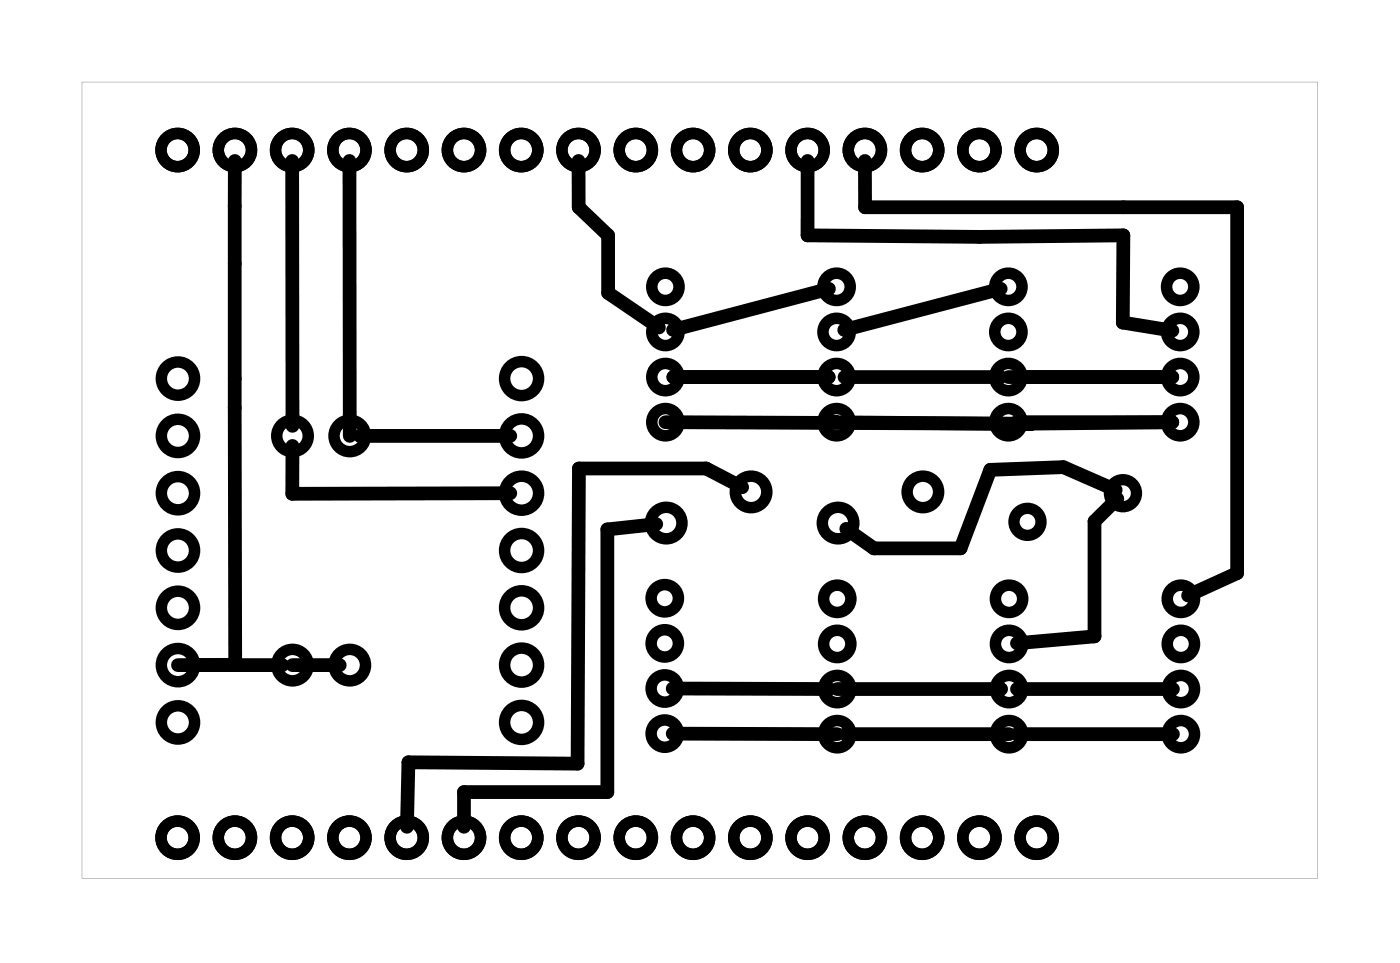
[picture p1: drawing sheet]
<svg xmlns="http://www.w3.org/2000/svg" width="62mm" height="43mm" viewBox="0 0 62 43" stroke-linecap="round" stroke-linejoin="round" font-family="sans-serif">
<path d="M3.6 3.6v35.3h54.8v-35.3zM3.6 3.6h54.8v35.3h-54.8z" fill="#000"/>
<g fill="none" stroke="#000" stroke-width=".51">
<circle cx="7.9" cy="6.7" r=".74"/>
<circle cx="7.9" cy="16.8" r=".74"/>
<circle cx="7.9" cy="19.3" r=".74"/>
<circle cx="10.4" cy="6.7" r=".74"/>
<circle cx="13" cy="6.7" r=".74"/>
<circle cx="13" cy="19.3" r=".7"/>
<circle cx="15.5" cy="6.7" r=".74"/>
<circle cx="15.5" cy="19.3" r=".7"/>
<circle cx="18" cy="6.7" r=".74"/>
<circle cx="20.6" cy="6.7" r=".74"/>
<circle cx="23.1" cy="6.7" r=".74"/>
<circle cx="23.1" cy="19.3" r=".75"/>
<circle cx="23.1" cy="16.8" r=".75"/>
<circle cx="25.7" cy="6.7" r=".74"/>
<circle cx="28.2" cy="6.7" r=".74"/>
<circle cx="29.5" cy="16.7" r=".61"/>
<circle cx="29.5" cy="14.7" r=".61"/>
<circle cx="29.5" cy="18.7" r=".61"/>
<circle cx="29.5" cy="12.7" r=".61"/>
<circle cx="30.7" cy="6.7" r=".74"/>
<circle cx="33.3" cy="6.7" r=".74"/>
<circle cx="35.8" cy="6.7" r=".74"/>
<circle cx="37.1" cy="16.7" r=".61"/>
<circle cx="37.1" cy="14.7" r=".61"/>
<circle cx="37.1" cy="18.7" r=".61"/>
<circle cx="37.1" cy="12.7" r=".61"/>
<circle cx="38.4" cy="6.7" r=".74"/>
<circle cx="40.9" cy="6.7" r=".74"/>
<circle cx="43.4" cy="6.7" r=".74"/>
<circle cx="44.7" cy="16.7" r=".61"/>
<circle cx="44.7" cy="14.7" r=".61"/>
<circle cx="44.7" cy="18.7" r=".61"/>
<circle cx="44.7" cy="12.7" r=".61"/>
<circle cx="46" cy="6.7" r=".74"/>
<circle cx="52.3" cy="16.7" r=".61"/>
<circle cx="52.3" cy="14.7" r=".61"/>
<circle cx="52.3" cy="18.7" r=".61"/>
<circle cx="52.3" cy="12.7" r=".61"/>
<circle cx="7.9" cy="37.1" r=".74"/>
<circle cx="7.9" cy="32" r=".74"/>
<circle cx="7.9" cy="26.9" r=".74"/>
<circle cx="7.9" cy="29.5" r=".74"/>
<circle cx="7.9" cy="24.4" r=".74"/>
<circle cx="7.9" cy="21.9" r=".74"/>
<circle cx="10.4" cy="37.1" r=".74"/>
<circle cx="13" cy="37.1" r=".74"/>
<circle cx="13" cy="29.5" r=".7"/>
<circle cx="15.5" cy="37.1" r=".74"/>
<circle cx="15.5" cy="29.5" r=".7"/>
<circle cx="18" cy="37.1" r=".74"/>
<circle cx="20.6" cy="37.1" r=".74"/>
<circle cx="23.1" cy="37.1" r=".74"/>
<circle cx="23.1" cy="32" r=".75"/>
<circle cx="23.1" cy="29.5" r=".75"/>
<circle cx="23.1" cy="26.9" r=".75"/>
<circle cx="23.1" cy="24.4" r=".75"/>
<circle cx="23.1" cy="21.9" r=".75"/>
<circle cx="25.7" cy="37.1" r=".74"/>
<circle cx="28.2" cy="37.1" r=".74"/>
<circle cx="29.5" cy="30.5" r=".61"/>
<circle cx="29.5" cy="28.5" r=".61"/>
<circle cx="29.5" cy="32.5" r=".61"/>
<circle cx="29.5" cy="26.5" r=".61"/>
<circle cx="29.5" cy="23.2" r=".7"/>
<circle cx="30.7" cy="37.1" r=".74"/>
<circle cx="33.3" cy="37.1" r=".74"/>
<circle cx="33.3" cy="21.8" r=".7"/>
<circle cx="35.8" cy="37.1" r=".74"/>
<circle cx="37.1" cy="30.5" r=".61"/>
<circle cx="37.1" cy="28.5" r=".61"/>
<circle cx="37.1" cy="32.5" r=".61"/>
<circle cx="37.1" cy="26.5" r=".61"/>
<circle cx="37.2" cy="23.2" r=".7"/>
<circle cx="38.4" cy="37.1" r=".74"/>
<circle cx="40.9" cy="37.1" r=".74"/>
<circle cx="40.9" cy="21.8" r=".7"/>
<circle cx="43.4" cy="37.1" r=".74"/>
<circle cx="44.8" cy="30.5" r=".61"/>
<circle cx="44.8" cy="28.5" r=".61"/>
<circle cx="44.8" cy="32.5" r=".61"/>
<circle cx="44.8" cy="26.5" r=".61"/>
<circle cx="46" cy="37.1" r=".74"/>
<circle cx="52.4" cy="30.5" r=".61"/>
<circle cx="52.4" cy="28.5" r=".61"/>
<circle cx="52.4" cy="32.5" r=".61"/>
<circle cx="52.4" cy="26.5" r=".61"/>
</g>
<g fill="none" stroke="#000" stroke-width=".5">
<circle cx="45.6" cy="23.1" r=".6"/>
<circle cx="49.8" cy="21.9" r=".6"/>
</g>
<g fill="none" stroke="#000" stroke-width=".61">
<path d="M10.4 7.1v22.4h-2M13 7.1v11.8M13 19.8v2.1h9.6M15.5 7.1v12.2M16 19.3h6.6M25.7 7.1v2.1l1.3 1.2v2.6l2.2 1.5M29.5 18.7l15.5 .1h-.1M29.9 16.7h6.9M35.8 7.1v3.3l7.6 .1 6.4-.1v3.9l2.2 .4M36.8 12.8l-7 1.8M37.1 18.7h-.1l7.9 .1M37.5 16.7h6.9"/>
<path d="M38.4 7.1v2.1h16.5v16.2l-2.2 1M44.4 12.8l-7 1.8M44.7 16.7h7.3M45.1 18.7h6.9l-7.1 .1M7.9 29.5h4.6M13 29.5h2.1M29.1 23.2l-2.2 .3v11.6h-6.3v1.5M29.8 30.5h7M29.8 32.5h7.3M32.9 21.6l-1.6-.8h-5.6l-.1 13.1-7.5-.1-.1 2.8M37.1 30.5h7.3M37.5 32.5h7.3"/>
<path d="M45.1 30.5h6.9M45.1 32.5h6.9M49.5 21.7l-2.3-1-3.3 .1-1.3 3.5h-3.8l-1.3-.9M49.6 22.1l-1.1 1v5.1l-3.4 .3"/>
</g>
</svg>
